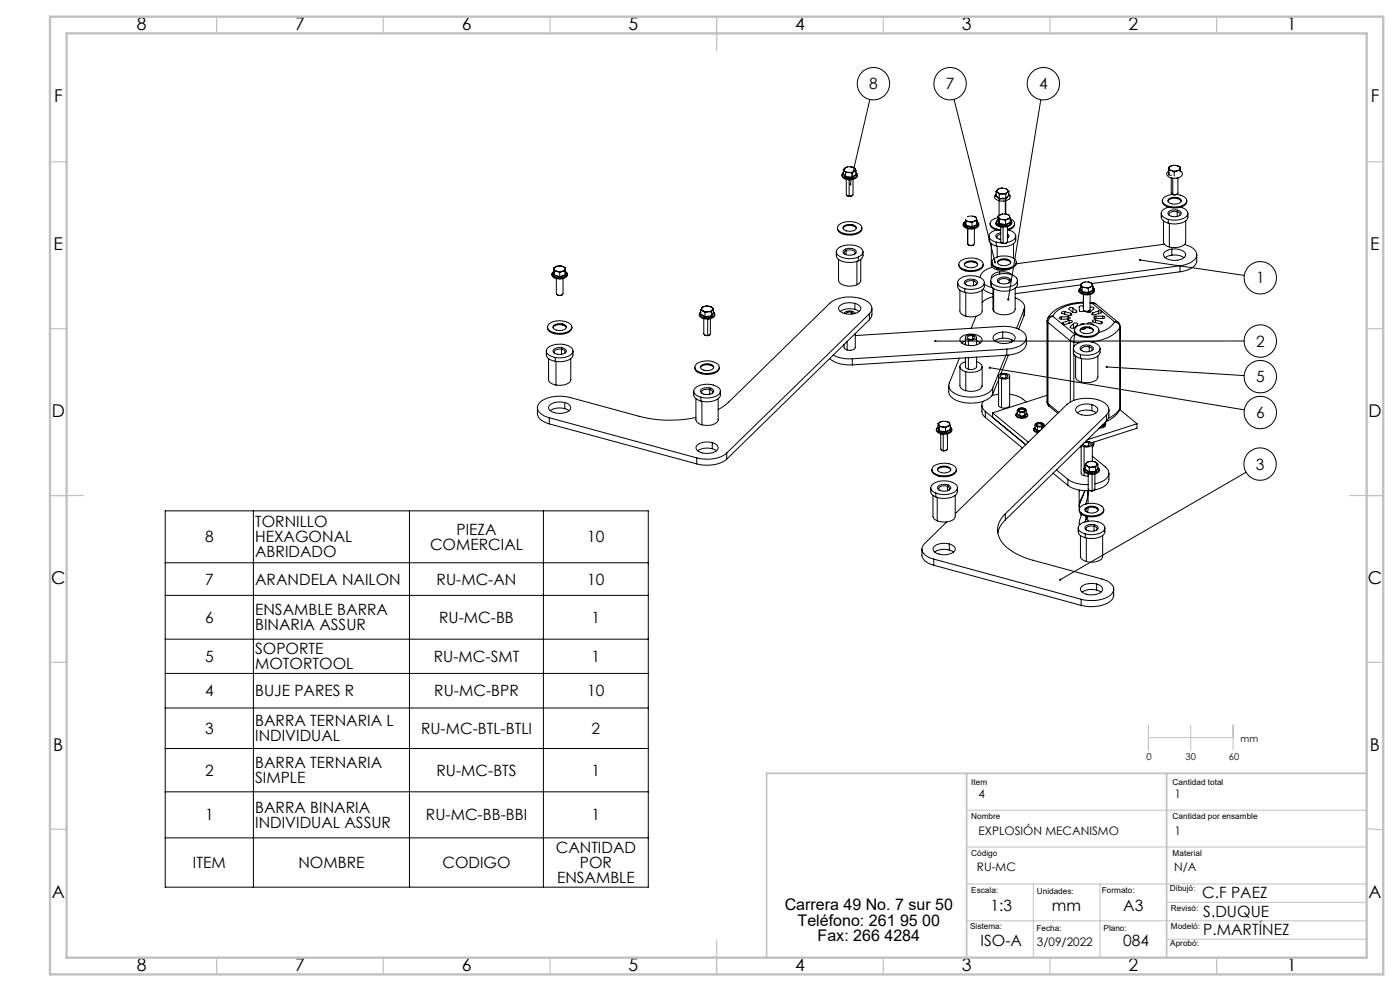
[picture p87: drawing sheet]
<svg xmlns="http://www.w3.org/2000/svg" width="420mm" height="297mm" viewBox="0 0 420 297" stroke-linecap="round" stroke-linejoin="round" font-family="sans-serif">
<defs><g id="words">
<g font-size="5.3">
<text x="41" y="9">8</text>
<text x="88.5" y="9">7</text>
<text x="138.5" y="9">6</text>
<text x="188.5" y="9">5</text>
<text x="238.5" y="9">4</text>
<text x="288.5" y="9">3</text>
<text x="338.5" y="9">2</text>
<text x="386" y="9">1</text>
<text x="16.2" y="30.7">F</text>
<text x="411.2" y="30.7">F</text>
<text x="16.1" y="75">E</text>
<text x="411.1" y="75">E</text>
<text x="15.5" y="125">D</text>
<text x="410.5" y="125">D</text>
<text x="15.4" y="175">C</text>
<text x="410.4" y="175">C</text>
<text x="16" y="225">B</text>
<text x="411" y="225">B</text>
<text x="15.5" y="269.2">A</text>
<text x="410.5" y="269.2">A</text>
<text x="41" y="291">8</text>
<text x="88.5" y="291">7</text>
<text x="138.5" y="291">6</text>
<text x="188.5" y="291">5</text>
<text x="238.5" y="291">4</text>
<text x="288.5" y="291">3</text>
<text x="338.5" y="291">2</text>
<text x="386" y="291">1</text>
</g>
<g font-size="4.8">
<text x="235.4" y="272.9">Carrera 49 No. 7 sur 50</text>
<text x="239.3" y="277.4">Teléfono: 261 95 00</text>
<text x="245.3" y="281.9">Fax: 266 4284</text>
</g>
<g font-size="4.7">
<text x="260.8" y="26.8">8</text>
<text x="283.7" y="26.8">7</text>
<text x="311.7" y="26.8">4</text>
<text x="376.8" y="84.9">1</text>
<text x="376.8" y="103.9">2</text>
<text x="376.8" y="114.6">5</text>
<text x="376.8" y="125.3">6</text>
<text x="376.7" y="140.8">3</text>
<text x="76.5" y="158">TORNILLO</text>
<text x="137" y="160.3">PIEZA</text>
<text x="61.5" y="162.5">8</text>
<text x="76.5" y="162.5">HEXAGONAL</text>
<text x="76.5" y="167.1">ABRIDADO</text>
<text x="129" y="164.8">COMERCIAL</text>
<text x="176.2" y="162.5">10</text>
<text x="61.5" y="175.2">7</text>
<text x="76.5" y="175.2">ARANDELA NAILON</text>
<text x="131" y="175.2">RU-MC-AN</text>
<text x="176.2" y="175.2">10</text>
<text x="76.5" y="184.4">ENSAMBLE BARRA</text>
<text x="61.5" y="186.6">6</text>
<text x="76.5" y="188.9">BINARIA ASSUR</text>
<text x="131.7" y="186.6">RU-MC-BB</text>
<text x="177.5" y="186.6">1</text>
<text x="76.5" y="196.1">SOPORTE</text>
<text x="61.5" y="198.4">5</text>
<text x="76.5" y="200.6">MOTORTOOL</text>
<text x="130.1" y="198.4">RU-MC-SMT</text>
<text x="177.5" y="198.4">1</text>
<text x="61.5" y="208.7">4</text>
<text x="76.5" y="208.7">BUJE PARES R</text>
<text x="130.3" y="208.7">RU-MC-BPR</text>
<text x="176.2" y="208.7">10</text>
<text x="61.5" y="219.9">3</text>
<text x="76.5" y="217.7">BARRA TERNARIA L</text>
<text x="126.3" y="219.9">RU-MC-BTL-BTLI</text>
<text x="177.5" y="219.9">2</text>
<text x="76.5" y="222.2">INDIVIDUAL</text>
<text x="61.5" y="232.5">2</text>
<text x="76.5" y="230.2">BARRA TERNARIA</text>
<text x="130.9" y="232.5">RU-MC-BTS</text>
<text x="177.5" y="232.5">1</text>
<text x="76.5" y="234.8">SIMPLE</text>
<text x="61.5" y="245.9">1</text>
<text x="76.5" y="243.6">BARRA BINARIA</text>
<text x="127.8" y="245.9">RU-MC-BB-BBI</text>
<text x="177.5" y="245.9">1</text>
<text x="76.5" y="248.1">INDIVIDUAL ASSUR</text>
<text x="166.7" y="255.6">CANTIDAD</text>
<text x="57.9" y="260.2">ITEM</text>
<text x="89.5" y="260.2">NOMBRE</text>
<text x="132.7" y="260.2">CODIGO</text>
<text x="174" y="260.2">POR</text>
<text x="167.1" y="264.7">ENSAMBLE</text>
<text x="360.7" y="269.2">C.F PAEZ</text>
<text x="297.2" y="272.9">1:3</text>
<text x="315.6" y="272.9">mm</text>
<text x="337" y="272.9">A3</text>
<text x="361" y="274.8">S.DUQUE</text>
<text x="361" y="280.2">P.MARTÍNEZ</text>
<text x="294.2" y="283.5">ISO-A</text>
<text x="337" y="283.5">084</text>
</g>
<g font-size="3.5">
<text x="293.6" y="239.2">4</text>
<text x="352.4" y="239.2">1</text>
<text x="293.6" y="250.2">EXPLOSIÓN MECANISMO</text>
<text x="352.4" y="250.2">1</text>
<text x="293.1" y="261.2">RU-MC</text>
<text x="352.2" y="261.1">N/A</text>
<text x="311.1" y="283.5">3/09/2022</text>
</g>
<g font-size="2.8">
<text x="343.9" y="227.8">0</text>
<text x="355.7" y="227.8">30</text>
<text x="368.7" y="227.8">60</text>
<text x="372.2" y="222.3">mm</text>
</g>
<g font-size="2.5">
<text x="291.4" y="235.1">Item</text>
<text x="351.8" y="235.1">Cantidad total</text>
<text x="291.4" y="245.5">Nombre</text>
<text x="351.8" y="245.5">Cantidad por ensamble</text>
<text x="291.4" y="256.5">Código</text>
<text x="351.8" y="256.5">Material</text>
<text x="291.4" y="267.7">Escala:</text>
<text x="311" y="267.8">Unidades:</text>
<text x="330.6" y="267.7">Formato:</text>
<text x="351" y="267">Dibujó:</text>
<text x="351.3" y="272.9">Revisó:</text>
<text x="291" y="278.4">Sistema:</text>
<text x="311" y="279">Fecha:</text>
<text x="331.1" y="279">Plano:</text>
<text x="351.3" y="278.4">Modeló:</text>
<text x="351.1" y="283.5">Aprobó:</text>
</g>
</g></defs>
<g fill="none" stroke="#000" stroke-width=".3">
<path d="M260.9 29.8l-5.8 25.4M286.2 29.8l12.3 48.8M312.2 29.9l-9.7 59.9M252.9 52.2l.7 1M253 52.1l-.1 .1M253 52.1l.7 .9M253 50.8l.3 .3M253 50.8v1.3M253.3 51.1l1.3 .6M253.3 51.1l.4 .6M253.6 50.3l-.3 .4v.4M253.6 53.2h1"/>
<path d="M253.6 50.3l-.6 .5M253.7 53l1.9 .2M253.7 53l-.1 .2M253.7 51.7v1.3M253.9 53.8v4.5l.2 .3 .6 .2M254.1 58.6l.7 .2M254.2 50l-.6 .3M254.6 53.5a1.86 1.86 0 0 0 2.5-1.3l-.3-.4a1.02 1.02 0 0 1 .4 1.1 1.02 1.02 0 0 1-1 .8l-1.6 .2M254.6 53.5l-1.4-.3a.77 .77 0 0 1-.5-.7 .77 .77 0 0 1 .3-.7 1 1 0 0 0-.4 1.1 1 1 0 0 0 .9 .7l1.1 .3M254.6 53.5v.4M254.6 51.7l1 .2M254.6 51.7h-.9"/>
<path d="M254.6 53.2v.3M254.6 53.2l1 .1M254.7 58.8h.1M254.7 53.9v4.9M255.2 50l-1.6 .3M255.2 50l1.3 .5M255.2 50l.9 .2 .4 .3M255.6 53.2v.1M255.6 51.9v1.3M255.7 58.6l-.9 .2M255.9 53.7v4.6l-.2 .3-1 .2M256.2 51.4l-1.6 .3"/>
<path d="M256.2 51.4l-.6 .5M256.5 50.5v.6l-.3 .3M256.5 50.5l.3 .6M256.8 52.4l-1.2 .8M256.8 52.4l.1 .1M256.8 51.1l-.6 .3M256.8 51.1v1.3M256.8 52.3l.1 .2M256.9 52.5l-1.3 .8M298.7 58.3a1.08 1.08 0 0 0-.2 1.2 1.08 1.08 0 0 0 1.1 .6 2.91 2.91 0 0 0 3.4-.9v-.6l-.4-.4 .3 .5M298.7 58.8l1.1 .9M298.8 58.7l1 .8"/>
<path d="M298.8 58.7l-.1 .1M298.8 57.4l.5 .3M298.8 57.4v1.3M298.8 58.2v.1M299.3 56.8a.51 .51 0 0 0 0 .9M299.3 56.8l-.5 .6M299.3 57.7l1.4 .4M299.3 57.7l.5 .5M299.8 59.5v.2M299.8 58.2v1.3M300.7 56.4l1.5 .4M300.7 56.4l-1.4 .4"/>
<path d="M300.7 56.4l-1 .1-.4 .3M300.7 58.1l-.9 .1M300.7 58.1l1 .1M301.6 56.5l.6 .3M301.7 59.5h-1.9M301.7 59.5l.1 .2M301.7 58.2v1.3M301.8 59.7h-2M302.2 56.8l.2 .3-.2 .5M302.2 56.8l.4 .6M302.2 57.6l-1.5 .5M302.2 57.6l-.5 .6"/>
<path d="M302.3 59.1l-.5 .6M302.6 58.6l-.9 .9M302.6 58.6h.1M302.6 57.4l-.4 .2M302.6 57.4v1.2M350.6 52.4l.8 .2M350.6 59.7a2.69 2.69 0 0 1 3.8 .4 2.34 2.34 0 0 1-3.4 .8 .74 .74 0 0 1-.4-1.2zM350.6 51.2a1.12 1.12 0 0 0-.5 1.3 1.12 1.12 0 0 0 1.2 .8 2.92 2.92 0 0 0 3.4-1l-.1-.6-.4-.4M350.7 51l-.1 1.4M350.7 51.5l-.1 .9M350.7 51l.7 .1M350.7 50.3l.2 .5 .5 .3"/>
<path d="M350.7 50.3v.7M351.4 53.3v4.6l.4 .4M351.4 51.1l1.7 .1M351.4 51.1l.8 .4M351.6 58.2l.3 .1M351.6 49.6l-.6 .3-.3 .4M351.6 49.6l1.7 .1M351.6 49.6l-.8 .4-.1 .3M351.8 58.3a2.97 2.97 0 0 0-3.1 1.8l.5 1 1.5 .7M351.8 58.3h.1M351.8 53.4v4.9M352.2 51.5v1.3"/>
<path d="M352.5 49.5l.8 .2M353 58.3a2.84 2.84 0 0 1 3 1.9 3.2 3.2 0 0 1-3.4 1.9l-1.9-.3M353.1 51.2l-.9 .3M353.2 58.2l-.7 .2-.6-.1M353.3 49.7l.5 .2 .2 .5M353.3 59.5l1.1 .8M353.3 59.5a2.54 2.54 0 0 0-2.9 .8M353.3 49.7l.8 .4M353.3 59.2v.3M353.4 53.3v4.6l-.6 .4h-1M354 51.1l-.9 .1M354 50.4l-.1 .4-.8 .4"/>
<path d="M354.1 50.1v1.3M354.1 50.1l-.1 .3M167 79.8h1.7M167 79.8l-.5 .2-.3 .6M167 79.8l-.8 .4v1.3M168.7 79.8l.6 .3 .3 .5M168.7 79.8l.8 .4 .1 .4M250.9 75.5a2.6 2.6 0 0 0 2.7 3.1h2l1.9-.4M251.2 68.3l.1 .6 .4 .6 1.5 .7M251.4 74.4a6.2 6.2 0 0 1 7.3 .4 1.54 1.54 0 0 1-1.2 2.2 6.2 6.2 0 0 1-6.4-.8 1.24 1.24 0 0 1 .3-1.8zM251.5 67.6a5.5 5.5 0 0 1 6.8 .1 1.45 1.45 0 0 1-1.3 2.1 5.4 5.4 0 0 1-5.5-.9 1.09 1.09 0 0 1 0-1.3zM251.6 77.7v6.3a2.77 2.77 0 0 0 3 1.8l2.5-.5"/>
<path d="M253 75.1a2.8 2.8 0 0 1 3.9 .2 1.31 1.31 0 0 1-1.6 1.2l-1.5-.2a.86 .86 0 0 1-.8-1.2zM253.1 67.8a3.1 3.1 0 0 1 3.7 .2 1.11 1.11 0 0 1-1.3 1.3l-2-.3a.73 .73 0 0 1-.4-1.2zM253.2 70v.2M253.6 74.7l.2 .4M253.8 75.1a.64 .64 0 0 0-.5 .9l.1 .2M253.8 75.1a2.01 2.01 0 0 1 2.8 .7l-.2 .4M253.8 75.1v1.2M255.8 67.7l.8 .3 .3 .4M255.8 67.7a2.46 2.46 0 0 0-2.9 .7M255.8 67.4v.3M257.1 78.3v7M257.5 77v1.2"/>
<path d="M258.2 77.7v6.5l-.3 .6-.8 .5M258.6 68.3a1.9 1.9 0 0 1-2.1 2l-2 .1-1.3-.2M258.9 75.5a2.16 2.16 0 0 1-1.4 2.7M287.6 79.2l.1 .6 .4 .7 1.5 .7M288.2 78.2a5.6 5.6 0 0 1 6.5 .4 1.3 1.3 0 0 1-.8 1.9 5.5 5.5 0 0 1-6-.6 1.12 1.12 0 0 1 .3-1.7zM289.1 67.4l-.1 .2M289.3 66.6l-.3 .4v.6M289.3 66.6l-.2 .8M289.4 66.7l.4 .9M289.4 66.7l.2 .5M289.5 66.5l-.2 .1M289.5 66.7h-.1"/>
<path d="M289.5 78.7a2.69 2.69 0 0 1 3.8 .5 2.34 2.34 0 0 1-3.4 .8 .74 .74 0 0 1-.4-1.3zM289.6 67.2l-.5 .2M289.6 67.2l.1 .6M289.7 67.8l1.9 .4M289.8 67.6l1.8 .4M289.8 66.4l-.1-.6 .2 .3 .8 .3M289.8 67.6l-.1 .2M289.8 66.4h.9M289.8 66.4v1.2M290.3 68.5v4.6a1.33 1.33 0 0 0 2 0v-4.6M290.5 73.3l.6 .3 1-.3M290.7 66.4l.9 .3"/>
<path d="M291.6 68v.2M291.6 66.7v1.3M291.9 64.8l-1.7 .1M291.9 64.8l.7 .2 .3 .5M291.9 64.8l.9 .3 .1 .4M292.2 78.6l1.1 .7M292.2 78.6a2.54 2.54 0 0 0-2.9 .7M292.2 78.3v.3M292.3 66.3l-1.6 .1M292.3 66.3l-.7 .4M292.9 65.5v.4l-.6 .4M292.9 65.5l.2 .6"/>
<path d="M293.1 66.5l.5 .6M293.1 67.3l-1.5 .7M293.1 67.3l.1 .2M293.1 66.5l.4 .5M293.1 66.1l-.8 .2M293.1 66.1v1.2M293.1 67.1l.1 .4M293.1 66.9l.4 .1M293.2 67.5l-1.6 .7M293.5 67a1.4 1.4 0 0 1-1.6 1.3l-2-.2-.8-.7M293.5 67l.1 .1M293.6 67.1a1.83 1.83 0 0 1-2.3 1.5l-1.4-.2-.9-.8"/>
<path d="M295 79.2a2.02 2.02 0 0 1-2.2 2l-1.9 .2-1.3-.2M296.7 70.8a2.32 2.32 0 0 0 2.2 2.9M297 67l.1 .6 .5 .6 1.4 .7M297.4 73v6.5l.4 .6 1.4 .8M297.6 78.6v.6l.5 .7 1.5 .7M298.1 77.6a5.7 5.7 0 0 1 6.6 .3 1.45 1.45 0 0 1-1.2 2.2 5.6 5.6 0 0 1-5.7-.8 1.12 1.12 0 0 1 .3-1.7zM298.8 66.6v.2a1.18 1.18 0 0 0 1.4 1.2M298.9 66.9l-.2 .2M298.9 72.6l1.6 .2M298.9 72.6v1.1M298.9 68.9a2.11 2.11 0 0 0-2.1 2.3l.9 .9 1.2 .5M299 68.9l1.2 .2"/>
<path d="M299 68.6l1.2 .3M299 68.6v.3M299.2 73.8v3.2M299.3 66.2l.4 1M299.4 66.1l-.1 .1M299.4 66.1l.4 1M299.4 65.2a2.16 2.16 0 0 0-2.3 2.1l.9 .9 1 .4M299.4 64.8l.2 .4M299.4 64.8v1.3M299.4 78.1a2.66 2.66 0 0 1 3.8 .4 2.17 2.17 0 0 1-2.8 1l-.5-.1a.77 .77 0 0 1-.5-1.3zM299.6 65.2l.4 .4 .7 .2M299.6 65.2l.2 .6"/>
<path d="M299.7 60.1v4.5M299.7 67.2l1 .1M299.8 67.1l1.9 .2M299.8 67.1l-.1 .1M299.8 65.8h.9M299.8 65.8v1.3M300.1 64.3l-.5 .5v.4M300.1 64.3l-.7 .5M300.2 67.9v4.5l.7 .5M300.2 69.7l-.6 .2a.91 .91 0 0 0-.9 1 .91 .91 0 0 0 1.1 .8l.4 .1M300.2 70.2l-.8 .4a.53 .53 0 0 0-.1 .9M300.4 72.7l.6 .3"/>
<path d="M300.6 67.7a2.23 2.23 0 0 0 2.9-1.2l-.4-.6a.99 .99 0 0 1 .5 1.1 .99 .99 0 0 1-.9 .8l-2.2 .2M300.6 67.7l-1-.3a.79 .79 0 0 1-.6-.7 .79 .79 0 0 1 .4-.8 1.02 1.02 0 0 0-.5 1.2 1.02 1.02 0 0 0 1 .7l.6 .2M300.6 67.7l-.1 .3M300.7 67.3l-.1 .4M300.7 67.3l1 .2M300.7 65.8l1 .3M300.8 64.1l-.7 .2M300.9 72.9l.1 .1M300.9 68v4.9M301.6 60.2v4M301.7 67.3v.2M301.7 66.1v1.2"/>
<path d="M301.7 64.2l-1.6 .1M301.7 64.2l.6 .1 .6 .5M301.7 60.1v4.1M301.7 64.2l.9 .2 .3 .4M302 72.7l-1 .3M302.1 78l.8 .3 .3 .4M302.1 78a2.42 2.42 0 0 0-2.8 .7M302.1 77.7v.3M302.2 67.9v4.6l-.6 .4h-.7M302.2 70.1l.2 .1a.68 .68 0 0 1 .3 .7 .68 .68 0 0 1-.5 .5v-.7M302.4 65.6l-1.7 .2M302.4 65.6l-.7 .5"/>
<path d="M302.6 68.9l.5 .2a1.61 1.61 0 0 1 1.6 1.5 1.61 1.61 0 0 1-1.3 1.7l-1.3 .4M302.9 64.8l-.1 .4-.4 .4M302.9 64.8l.2 .6M303.1 66.7l-1.4 .6M303.1 66.7l.1 .1M303.1 65.5a1.41 1.41 0 0 1 1.3 1.3 1.41 1.41 0 0 1-1 1.5l-1.2 .4M303.1 65.4l-.7 .2M303.1 65.4v1.3M303.1 66.5l.1 .3M303.2 66.8l-1.5 .7M304.1 73v4.4M304.4 67a2.02 2.02 0 0 1-2.2 2"/>
<path d="M304.7 70.8a2.48 2.48 0 0 1-2.5 3l-2 .1-1.3-.2M304.9 78.6a2.39 2.39 0 0 1-2.6 2.1l-2.7-.1M342 77.9l31.3 4.6M348.4 63.9a2.32 2.32 0 0 0 2.1 3M348.7 60.1l.1 .6 .4 .7 1.5 .7M349 66.2v6.5l.4 .6 1.4 .7M349.3 73.2l-44.4 5.9M349.5 75.5a4.9 4.9 0 0 1 6.1 .4 1.42 1.42 0 0 1-1.2 1.8 4.7 4.7 0 0 1-5.3-.9 1.06 1.06 0 0 1 .4-1.3zM350.5 65.8v1.1M350.6 62.1a2.05 2.05 0 0 0-2.1 2.2l.5 .7 1.5 .8M350.6 63.4a2.65 2.65 0 0 1 3.8 .5 2.3 2.3 0 0 1-3.4 .8 .73 .73 0 0 1-.4-1.3zM350.7 61.8v.3"/>
<path d="M350.8 67v7M351.5 76.5l-2 .7M351.5 76.5h2l1.7 .7M351.5 74.6v1.9M353.2 63.5l.3 .1a.62 .62 0 0 1 .4 .9l-.1 .1M353.2 63.5a1.66 1.66 0 0 0-2.5 .9l.2 .2M353.2 63.5v1.4M353.3 63l-.1 .5M354 79.7l-49.2 6.5M354 79.7v1.8M354.2 62.1h.1M354.2 62.1l.6 .2a1.55 1.55 0 0 1 1.5 1.2 1.55 1.55 0 0 1-.8 1.7 7 7 0 0 1-5 .6"/>
<path d="M355.4 73.3a3.9 3.9 0 0 1 3.6 3.3 5.3 5.3 0 0 1-5 3.1M355.7 66.2v6.3a2.62 2.62 0 0 1-3 1.7l-1.9-.2M356 60.1a2.02 2.02 0 0 1-2.1 2.1l-2 .1-1.2-.2M356.4 63.9a2.44 2.44 0 0 1-2.5 3.1l-1.4 .1-2-.2M359 76.3a3.4 3.4 0 0 1-.8 3.5l-1.8 1.1-2.4 .6M164.2 98l.1 .6 .4 .7 1.5 .7M164.5 97.3a5.4 5.4 0 0 1 6.8 .1 1.45 1.45 0 0 1-1.3 2.2 5.4 5.4 0 0 1-5.5-.9 1.03 1.03 0 0 1 0-1.4zM165.7 82.2l.5-.8-.4 .3-.3 .6M165.7 82.2l-.2 .1M166.1 97.5a2.65 2.65 0 0 1 3.8 .5 2.34 2.34 0 0 1-3.4 .8 .74 .74 0 0 1-.4-1.3zM166.1 81.6l.1 .4M166.1 81.6h.1"/>
<path d="M166.2 82.6l1.7 .5M166.2 82l-.5 .2M166.2 82v.6M166.2 99.7v.3M166.2 80.6l.2 .3 .7 .4M166.2 81.5l.1 1M166.2 81.5l-.1 .1M166.2 80.6l.1 .6M166.3 82.5l1.6 .5M166.3 82.5l-.1 .1M166.3 81.2l.8 .1M166.3 81.2v1.3"/>
<path d="M166.9 83.5v4.5a1.25 1.25 0 0 0 2 0v-4.5M167.1 81.3h1.7M167.1 81.3l.8 .4M167.1 88.3a1.4 1.4 0 0 0 1.6 0M167.9 83v.1M167.9 81.7v1.3M168.8 81.3l-.9 .4M168.8 97.4l.8 .4 .3 .4M168.8 97.4a2.46 2.46 0 0 0-2.9 .8M168.8 97.1v.3M169.5 81.5l.1 .9M169.6 82.4l-1.7 .6"/>
<path d="M169.6 80.6l-.2 .4-.6 .3M169.6 82.4l.1 .2M169.7 81.6h.1M169.6 81.4l.5 .7M169.6 81.2l-.8 .1M169.6 80.6v1.8M169.6 81.4l.7 .9M169.7 82v.6M169.7 82l.4 .1M169.7 81.6v.4M169.7 82.6l-1.8 .5M170.1 82.1a2.86 2.86 0 0 1-4.2 .6l-.2-.5"/>
<path d="M170.1 82.1l.2 .2M170.3 82.3a2.42 2.42 0 0 1-3.3 1.2l-1.1-.5-.4-.7M171.6 98a1.98 1.98 0 0 1-2.2 2l-1.9 .2-1.3-.2M210.1 94.3l1.4 .8M210.2 94.2l1.3 .7M210.2 94.2l-.1 .1M210.2 92.9l.7 .3M210.2 92.9v1.3M210.2 94.1l-.1 .2M210.5 92.3v.5l.4 .4M210.5 92.3l-.3 .6M210.9 93.2l1.5 .2"/>
<path d="M210.9 93.2l.6 .5M211.1 95.5l.1 4.7 1.1 .3M211.5 94.9v.2M211.5 93.7v1.2M211.8 91.8l-.8 .1-.5 .4M211.8 91.8l1.6 .2M211.8 91.8l-.9 .2-.4 .3M212.3 95.6v4.9M212.4 93.4l-.9 .3M212.4 93.4h1M212.5 94.9l-1 .2M212.5 94.9v.4"/>
<path d="M212.5 94.9h1M212.5 95.3l-1.9-.3a.82 .82 0 0 1-.7-.6 .82 .82 0 0 1 .3-.9 1.07 1.07 0 0 0-.4 1.3 1.07 1.07 0 0 0 1.2 .7l1.6 .1M212.5 95.3l1.4-.4a.77 .77 0 0 0 .1-1.4 1.05 1.05 0 0 1 .4 1.3 1.05 1.05 0 0 1-1.1 .7l-.7 .1M212.5 95.3l.1 .3M213.1 95.5v4.5l-.2 .4-.6 .1M213.4 92l.3 .3v.5M213.4 92l.6 .5M213.4 94.7l-1.9 .2M213.4 94.7l.1 .2M213.4 93.4v1.3M213.7 92.8l-.5 .4-.8 .2M213.7 92.8l-.3 .6"/>
<path d="M214 93.8l-.6 .9M214 93.8l.1 .1M214 92.5l-.3 .3M214 92.5v1.3M214.1 93.9l-.6 1M252 91.6a5 5 0 0 1 6.1 .3 1.52 1.52 0 0 1-1.6 2 4.9 4.9 0 0 1-4.8-.9 .97 .97 0 0 1 .3-1.4zM253.3 93.9a2.18 2.18 0 0 1 3.2 0M255.4 93.6h-1.1l-.5 .4M255.4 93.6l.6 .4M255.4 93.6v.5M256.5 92.7l1.2 .6M256.5 92.7a5.3 5.3 0 0 0-4.4 .6"/>
<path d="M256.5 90.9v1.8M256.6 100v4.1a2.07 2.07 0 0 1-3.4 0v-.9M260.8 94a2.2 2.2 0 0 0-.6-3.7 10.6 10.6 0 0 0-11.2 .5l-30.3 29.6-3.3 2.3M260.8 94l-42.8 41.8M260.8 94v1.8M260.8 95.8l-42.8 41.8M261.6 92.4a4.5 4.5 0 0 1-.4 3l-.4 .4M287.3 84.7a2.29 2.29 0 0 0 2.1 2.9M287.8 83.7a6.1 6.1 0 0 1 7.2 .2 1.46 1.46 0 0 1-1 2.3 6.4 6.4 0 0 1-6.4-.8 1.2 1.2 0 0 1 .2-1.7zM288 87v6.4l.4 .7 1.3 .7M289.4 86.5v1.1M289.5 84.2a2.69 2.69 0 0 1 3.8 .4 2.34 2.34 0 0 1-3.4 .8 .74 .74 0 0 1-.4-1.2z"/>
<path d="M289.6 80.9v.3M289.7 87.7v7.1M292.1 84.2l.4 .1a.65 .65 0 0 1 .4 1l-.2 .1M292.1 84.2a1.6 1.6 0 0 0-2.4 1l.1 .2M292.1 84.2v1.4M292.2 83.8l-.1 .4M292.8 94.8l-1.4 3.6M294 83.1v.1M294.6 87v6.2a2.68 2.68 0 0 1-3 1.8l-1.9-.2M294.9 86.7l.8 .6 2.2 .8M295.3 84.7a2.49 2.49 0 0 1-2.5 3l-2 .2-1.4-.3M295.3 85.2l2.5 1.1"/>
<path d="M297.2 84.1v1.1l.3 .7M297.5 84.7v1.2M297.7 80.1a4.4 4.4 0 0 0-3.7 3M297.8 83a6.1 6.1 0 0 1 7.2 .4 1.84 1.84 0 0 1-1.8 2.5 5.7 5.7 0 0 1-5.7-1.2 1.18 1.18 0 0 1 .3-1.7zM297.9 86.3v6.3l.2 .6M297.9 88.9l-2.1 .8-1.2 .9M298.1 86.5v6.7M299.2 80.4v.5M299.3 84.4l.3 .2M299.6 80.3v.3M299.6 84.6l.2 .2M299.9 81.5a2.12 2.12 0 0 0-2.5 1.9"/>
<path d="M299.9 81.5a4.5 4.5 0 0 1 3.9 1M299.9 81.5v.6M300.8 99.5v1.8M302.8 84.1l-.1 .7M302.8 84.1a2.09 2.09 0 0 0-3.2 .3v.2M302.8 84.1v.5M303.1 83.7a1.03 1.03 0 0 1-1.2 1.3h-1.5l-1.1-.6M303.1 83.7a2.8 2.8 0 0 0-3.8 .2v.5M303.1 83.7l-.3 .4M303.2 80.5l-2.1 .5-1.9-.1M304.6 86.3v6.3a2.5 2.5 0 0 1-2.9 1.7l-1.9-.1-1.7-1M304.6 89.2a3.4 3.4 0 0 1 2.8 3.1l-.2 .4"/>
<path d="M305.2 84.1a2.3 2.3 0 0 1-2 2.9 5.9 5.9 0 0 1-5.7-1.1M307.2 92.7l-2.2 5.7M307.2 92.7v1.8M307.2 94.5l-1.6 4.1M307.4 92l-.2 2.5M314.1 96.2l.3 .4M314.1 96.2v24.3M314.3 95.5l-.2 .7M314.4 96.6l6.7 5.6M314.4 96.6v24.3M315.8 94.8a2.04 2.04 0 0 0-1.4 1.8M315.8 94.8l-.9 .1-.6 .6"/>
<path d="M315.8 94.8l6.7 5.5M318.4 95a.37 .37 0 0 0-.5 .1 .37 .37 0 0 0 .1 .5h2.4M318.4 95v.7M319 96.6v.6M319.4 93.4a.52 .52 0 0 0-.6-.1 .52 .52 0 0 0-.2 .6l2.2 .6 .7-.1v-.3l-.3-.2M319.4 93.4l1.8 .5M319.4 93.4v.8M320.4 94.9l.7 .4-.7 .3M320.4 94.9l-2 .1M320.4 94.9v.7M320.7 96.1h.8l.2 .3-2.2 .9-.8-.3 .3-.4M320.7 96.1l-1.7 .5"/>
<path d="M320.7 96.1v.8M321.1 97.9v.3M321.2 93.9v.6M321.9 92.3a.62 .62 0 0 0-.7-.2 .62 .62 0 0 0-.5 .6l1.1 .9a.62 .62 0 0 0 .7 .2 .62 .62 0 0 0 .4-.6M321.9 92.3l1 .9M321.9 92.3v1.3M322.1 97a.67 .67 0 0 1 .7-.3 .67 .67 0 0 1 .5 .6l-1.1 1-1.1-.1M322.1 97v1.3M322.1 97l-1 .9M322.3 99l.1 .6 .5 .6 1.4 .7M322.9 97.9a5.6 5.6 0 0 1 6.6 .4 1.31 1.31 0 0 1-.8 2 5.7 5.7 0 0 1-6.1-.7 1.08 1.08 0 0 1 .3-1.7zM322.9 93.2v.4"/>
<path d="M323.8 87.2l-.1 .3M323.9 86.5l-.3 .6 .1 .4M324.1 86.6l.2 .4M324.1 86.5v.1M324.2 86.5l.4 1M324.2 86.5l-.1 .1M324.2 86.3l-.4 .4v.5M324.2 85.2v1.3M324.2 85.2l.2 .3M324.2 85.4l-19.6 2.6M324.2 98.5a2.73 2.73 0 0 1 3.8 .4 2.34 2.34 0 0 1-3.3 .8 .77 .77 0 0 1-.5-1.2zM324.3 87l-.5 .2"/>
<path d="M324.3 87l.3 .6M324.4 85.5l.6 .5 .6 .2M324.4 85.5l.2 .7M324.6 87.6l1.9 .3M324.6 87.5l1.9 .2M324.6 87.5v.1M324.6 86.2h1M324.6 86.2v1.3M324.8 84.7l-.4 .4v.4M324.8 84.7l-.6 .5M325 90.6a13.1 13.1 0 0 0-10.4 4.3l-.3 .6M325 91.9a.8 .8 0 0 0-1.3 .1l.1 1.1a.8 .8 0 0 0 1.3-.1"/>
<path d="M325 90.8a12.3 12.3 0 0 0-8.6 3l-.6 1M325 88.3v4.9M325.2 97.1l-.7-.1-.4 .4M325.2 93.1l.7 .3 .9-.3M325.4 98.2v.4M325.5 98.2a.7 .7 0 0 1-1.1 .5M325.5 84.5l-.7 .2M325.6 86.2l.9 .2M325.9 93.4l.1 .1M326 93.4h.1M326.5 84.5l-1.7 .2M326.5 84.5l.7 .2 .4 .4"/>
<path d="M326.5 84.5l.9 .3 .2 .3M326.5 87.7v.2M326.5 86.4v1.3M327 98.3l1 .8M327 98.3a2.46 2.46 0 0 0-3 .8M327 93v.6M327 98v.3M327 90.6l.8 .1M327 92.2a.63 .63 0 0 1 .7-.2 .63 .63 0 0 1 .4 .5l-1.1 1.1-1-.1M327 88.3v4.5a1.22 1.22 0 0 1-2 0M327 90.9h.7M327.2 86l-1.6 .2"/>
<path d="M327.2 86l-.7 .4M327.4 96.9l.7 .5M327.4 96.9a.84 .84 0 0 0-1.2 .1M327.4 96.9v.3M327.6 85.1v.5l-.4 .4M327.6 85.1l.3 .7M327.7 90.9l1 .1M327.7 90.9l6.7 5.5M327.8 90.7l.9 .3M327.8 90.7l-.1 .2M327.8 93.8v.5M327.9 87l-1.4 .7"/>
<path d="M327.9 87l.1 .1M327.9 86.3l.3 .3M327.9 85.8l-.7 .2M327.9 85.8v1.2M327.9 86.9l.1 .2M327.9 86.6h.3M327.9 86.3l.4 .4M328 87.1l-1.5 .8M328.2 86.6a1.22 1.22 0 0 1-1.4 1.4h-1.6l-.9-.3-.5-.5M328.2 86.6l.1 .1M328.3 86.7v.1a1.67 1.67 0 0 1-2.1 1.6l-1.8-.4-.7-.5M328.6 95.9a.48 .48 0 0 0-.6-.1 .48 .48 0 0 0-.1 .7l2.4 .5 .5-.3-.4-.3"/>
<path d="M328.6 95.9l1.8 .5M328.6 95.9v.8M328.7 91l6.7 5.6M328.8 94.8v.7M329.5 93.2h.8l.2 .4-2.2 .8-.8-.3 .3-.3M329.5 93.2l-1.7 .6M329.5 93.2v.8M329.7 99a2.02 2.02 0 0 1-2.1 2l-1.3 .1-2-.2M330.4 96.4v.6M330.8 94.8h.5l.2 .4-.6 .2-2 .1a.43 .43 0 0 1-.5-.1 .43 .43 0 0 1-.2-.4l.6-.2M330.8 94.8v.6M330.8 94.8h-2"/>
<path d="M334.4 96.4a1.76 1.76 0 0 1 1.6 1.7M334.4 96.4a7 7 0 0 1-4.8 3.3M334.4 96.4l1 .2M335.4 96.6l.4 .4 .3 .9M336 98.1a10.7 10.7 0 0 1-8.6 4.4M336 98.1v24.2M336.1 97.9l-.1 .2M336.1 97.9v24.3M354 81.5l-26.5 3.5M163.9 105.2a2.6 2.6 0 0 0 2.7 3.1M164.4 104.2a6.1 6.1 0 0 1 7.2 .3 1.76 1.76 0 0 1-1.7 2.5 6 6 0 0 1-5.8-1.1 1.23 1.23 0 0 1 .3-1.7zM164.6 107.5v6.4l.6 .9 1.6 .6"/>
<path d="M166.2 104.6a2.89 2.89 0 0 1 3.7 .4 1.31 1.31 0 0 1-1.6 1.2l-1.5-.2a.79 .79 0 0 1-.8-.5 .79 .79 0 0 1 .2-.9zM166.6 107.1v1.2M166.8 108.3v7.1M168.5 104.7l.7 .2a.57 .57 0 0 1 .1 1M168.5 104.7l-1.8 .2a.61 .61 0 0 0-.3 1M168.5 104.7v1.5M168.6 104.2l-.1 .5M171.2 107.5v6.3a2.88 2.88 0 0 1-3.1 1.7l-1.3-.1M171.9 105.2a2.54 2.54 0 0 1-2.6 3.1h-2.7M208.1 117.2a2.37 2.37 0 0 0 2.2 3M208.5 110.1v.5l.5 .7 1.4 .7M208.6 116.3a5.8 5.8 0 0 1 7.4 .5 2.22 2.22 0 0 1-2.4 2.3 5.3 5.3 0 0 1-5.4-1.5 1.24 1.24 0 0 1 .4-1.3z"/>
<path d="M208.7 109.3a5.5 5.5 0 0 1 6.9 .1 1.48 1.48 0 0 1-1.3 2.2 5.5 5.5 0 0 1-5.6-.9 1.08 1.08 0 0 1 0-1.4zM208.8 119.5v6.5l.7 .9 1.1 .4M210.3 119v1.2M210.4 109.6a2.71 2.71 0 0 1 3.7 .4 2.4 2.4 0 0 1-3.4 .8 .75 .75 0 0 1-.3-1.2zM210.4 116.7a2.67 2.67 0 0 1 3.7 .5 2.49 2.49 0 0 1-4 .1zM210.4 111.7v.3M211.3 100.3l1 .3M212.3 100.5v.1M212.9 116.7l.8 .6-.1 .6M212.9 116.7l-1.8 .1a.67 .67 0 0 0-.6 .9l.2 .2M212.9 116.7v1.5M212.9 100.3l-.6 .3"/>
<path d="M213 109.4l.8 .4 .3 .4M213 109.4a2.44 2.44 0 0 0-2.9 .8M213 109.1v.3M213 116.3l-.1 .4M215.4 119.5v6.3a2.71 2.71 0 0 1-2.9 1.7l-1.9-.2M215.8 110.1a2.02 2.02 0 0 1-2.1 1.9l-2 .2-1.3-.2M216.1 117.2a2.47 2.47 0 0 1-2.5 3.1l-1.3 .1-2-.2M248.9 107.5a8.8 8.8 0 0 0 6.8 1.9M249.9 106.4l3.1 1 2.7 .1M254.1 102.4v2.5M255.7 107.5v1.9M256.6 100.6l43.8-2.8a8.3 8.3 0 0 1 7.2 2.4 2.41 2.41 0 0 1-1.6 3.4l-2.2 .8-1.8 .2"/>
<path d="M284.6 115.6a4.4 4.4 0 0 0 .4 3 9 9 0 0 0 8.1 2.1 5.9 5.9 0 0 0 4.7-2.6M287.8 107.3l-3 7.6a2.82 2.82 0 0 0 2.3 3.3 10.7 10.7 0 0 0 10.1-1l.6-.9M288 109.9v5.7a2.91 2.91 0 0 0 3.3 1.7 3 3 0 0 0 3.3-1.7v-5.7M288.3 101.1a5 5 0 0 1 6.2 .2 1.31 1.31 0 0 1-1 1.8 4.9 4.9 0 0 1-5.4-.7 .96 .96 0 0 1 .2-1.3zM289.6 107.2l.1 2.9 .8 .6M289.6 108.4l-.4 .2a1.33 1.33 0 0 0-1.2 1.3 1.33 1.33 0 0 0 1.2 1.3l.5 .2M289.6 102.2l-1.1 .6M289.6 101.2v2.1M289.6 102.7l-.2 .6M289.7 100.9a2.17 2.17 0 0 1 3.3 .3 2.22 2.22 0 0 1-3.3 .1zM289.7 111.4v5.7M290.4 100.8a1.15 1.15 0 0 1 1.9 .5 1.47 1.47 0 0 1-2.1-.1z"/>
<path d="M290.5 101.9v1.6M290.5 107.2v3.5M290.9 100.2v.1M291.8 100.6v1.1M293 107v2.9a1.95 1.95 0 0 1-2.5 .8M293 108.4l.4 .1a1.33 1.33 0 0 1 1.2 1.4 1.33 1.33 0 0 1-1.2 1.3l-1.8 .4-1.9-.2M293 102.2l1.1 .6M293 101.2v2.1M297 110.2l76.3 12.6M297.8 116.3v1.8M298.2 100.5a4.9 4.9 0 0 1 6.2 .2 1.31 1.31 0 0 1-1 1.8 4.9 4.9 0 0 1-5.3-.7 1.06 1.06 0 0 1 .1-1.3zM299.6 112.7v8.8a2.04 2.04 0 0 0 3.3 0v-8.8"/>
<path d="M299.6 118.1l-2 .5M299.6 113.8l-1.8 4.3M299.6 112.5a2.39 2.39 0 0 1 3.3 .1 1.6 1.6 0 0 1-2.4 .9l-.4-.1a.65 .65 0 0 1-.5-.9zM300.2 112.6a1.44 1.44 0 0 1 2.1 .1 1.34 1.34 0 0 1-2.2 .1zM300.5 113.5v8.7M300.8 101.3l-1.2 .3-1.2 .5M300.8 101.3l1.9 .2 1.4 .6M301.7 112.3v1M301.8 106.5l-4 9.8M302 104.6l-46.3 2.9M302 104.6v1.9M302 106.5l-46.3 2.9"/>
<path d="M302.5 106.4l-2.3 5.7M302.9 118.1l2.8 .8 2.2 1.6M303.6 101.8l-.3 .8M307.9 101.2a3.6 3.6 0 0 1-.8 3.5l-1.7 1.1-3.4 .7M314.1 118.5l-16.3 5.3M321.1 102.2l1.1 .3M321.1 102.2v18.3M322 104.4a2.29 2.29 0 0 0 2.1 3M322.2 102.5l1.8 .2M322.2 102.5v1.4M322.2 106.1v13.9M322.5 103.5a6.1 6.1 0 0 1 7.2 .1 1.69 1.69 0 0 1-1.5 2.5 6 6 0 0 1-5.9-.9 1.21 1.21 0 0 1 .2-1.7z"/>
<path d="M322.5 100.3l-.3 2.2M322.5 100.3a2.17 2.17 0 0 0-1.4 1.9M322.5 100.3h.5M322.7 106.7v6.5l.4 .6 1.3 .7M324.1 106.3v1.1M324.2 103.9a2.73 2.73 0 0 1 3.8 .5 2.3 2.3 0 0 1-3.3 .8 .73 .73 0 0 1-.5-1.3zM324.3 100.6v.3M324.4 107.5v7M326.8 104a.78 .78 0 0 1 .8 1l-.2 .1M326.8 104a1.64 1.64 0 0 0-2.4 .9l.2 .2M326.8 104v1.4M327 103.5l-.2 .5"/>
<path d="M329.4 106.7v6.3a2.62 2.62 0 0 1-3 1.7l-2-.2M330 104.4a2.49 2.49 0 0 1-2.5 3.1l-1.3 .1-2.1-.2M332 110l41.2 2.6M373.2 102.2h-92.6M161.2 122.2a3.6 3.6 0 0 0 2.8 4.6l.8 .2M164.8 125.2l44.2 12M164.8 125.2v1.8M164.8 127l44.2 12M165 121.4a5 5 0 0 1 6.1 .3 1.53 1.53 0 0 1-1.6 2 4.2 4.2 0 0 1-4.9-1.4zM169.4 122.5l1.3 .6M169.4 122.5a5.2 5.2 0 0 0-4.3 .6M169.4 120.6v1.9"/>
<path d="M208.8 125.1a37.2 37.2 0 0 1-17.1-.4l-20.7-5.6a10 10 0 0 0-9.2 1.7 2.2 2.2 0 0 0 .9 3.5l2.1 .9M209 137.2v1.8M209.2 133.4a4.9 4.9 0 0 1 6.1 .3 1.32 1.32 0 0 1-1.1 1.8 4.8 4.8 0 0 1-5.2-.8 1.01 1.01 0 0 1 .2-1.3zM210.6 120.3v7M213.7 134.5l1.2 .6M213.7 134.5a5.4 5.4 0 0 0-4.4 .6M213.7 132.7v1.8M218 135.8a10.1 10.1 0 0 1-9 1.4M218 137.6a10.3 10.3 0 0 1-9 1.4M218 135.8v1.8M280 139.8a5.7 5.7 0 0 1 6.6 .1 1.37 1.37 0 0 1-1 2.3 5.3 5.3 0 0 1-6-1.1 1.24 1.24 0 0 1 .4-1.3zM281.3 128.3l.5 1"/>
<path d="M281.4 128.3h-.1M281.4 128a1.03 1.03 0 0 0-.5 1.1 1.03 1.03 0 0 0 1 .8l.7 .2M281.4 128.2l.4 1M281.4 128.2l-.1 .1M281.4 128a.79 .79 0 0 0-.4 .8 .79 .79 0 0 0 .7 .7l.9 .3M281.4 126.9l.2 .4M281.4 126.9v1.3M281.6 127.3l.4 .4 .8 .2M281.6 127.3l.2 .6M281.8 129.3l.9 .1M281.8 129.2l1.9 .3M281.8 129.2v.1"/>
<path d="M281.8 127.9h1M281.8 127.9v1.3M282.1 126.5l-.5 .5v.3M282.1 126.5l-.7 .4M282.2 130v4.5l.8 .5M282.4 134.9l.6 .2M282.6 129.8a2.31 2.31 0 0 0 2.9-1.2l-.4-.6a.97 .97 0 0 1 .5 1.1 .97 .97 0 0 1-.9 .8l-2.1 .2M282.6 129.8v.3M282.7 129.4l-.1 .4M282.7 129.4l1 .2M282.8 127.9l.9 .3M282.8 126.3l-.7 .2"/>
<path d="M283 135v.1M283 130.1v4.9M283.7 129.5v.1M283.7 128.2v1.3M283.7 126.3l-1.6 .2M283.7 126.3l.7 .2 .5 .4M283.7 126.3l1 .2 .2 .4M284 134.9l-1 .2M284.1 139.8v.2M284.2 130v4.6l-.3 .3-.9 .1M284.4 127.7l-1.6 .2M284.4 127.7l-.7 .5"/>
<path d="M284.9 126.9l-.1 .4-.4 .4M284.9 126.9l.2 .6M285.1 128.8l-1.4 .7M285.1 128.8l.1 .1M285.1 127.5l-.7 .2M285.1 127.5v1.3M285.1 128.7l.1 .2M285.2 128.9l-1.5 .7M294.6 121.5v1.8a2.21 2.21 0 0 0 1 1.8M295 120.3l-.2 .3a2.15 2.15 0 0 0 .8 2.7M295.6 123.3l12.1 10M295.6 123.3v1.8"/>
<path d="M295.6 125.1l11.1 9.2M297.8 123.8l10.6 8.7M297.8 123.8v1.3M304.8 124.2v.3a1.97 1.97 0 0 0 2.8 .7M305.1 124.2l.8 .6M305.2 123.7l-.3 .2a.82 .82 0 0 0 .1 .8 .82 .82 0 0 0 .8 .4l1.8-.1M305.2 124.1l.8 .6M305.2 124.1l-.1 .1M305.2 123l.4 .3M305.2 123v1.1M305.5 122.7l-.1 .3 .2 .3M305.5 122.7l-.3 .3"/>
<path d="M305.6 123.3l1 .2M305.6 123.3l.4 .3M305.8 122.7l.9-.3 .7 .4a1 1 0 0 1-.9 .6 1 1 0 0 1-.9-.6zM306 124.7l-.1 .1M306 123.6v1.1M306 122.7l-.4 .3M306 122.7l.7-.1 .7 .4M306 122.5v.2M306.5 122.3l-1 .4M306.5 122.3l1 .3M306.5 122.3l-.7 .1-.3 .3M306.6 123.5l-.6 .1"/>
<path d="M306.6 123.5h.7M307.3 124.7h-1.3M307.3 124.7l.1 .1M307.3 123.5v1.2M307.4 124.8h-1.5M307.4 124.8l.2 .2M307.5 122.6l.2 .2-.1 .4M307.5 122.6l.4 .3M307.6 125v.2M307.6 123.2l-1 .3M307.6 123.2l-.3 .3M307.9 124l-.6 .7"/>
<path d="M307.9 123.7l.1 .1a.6 .6 0 0 1 .3 .5 .6 .6 0 0 1-.4 .5l-.3 .2M307.9 124l.1 .1M307.9 122.9v1.1M307.9 122.9l-.3 .3M307.9 124.1h.1M308 124.1l-.6 .7M308.3 124.2l-.1 .6-.6 .4M308.4 132.5v.1M308.6 132.4l-.2 .1M310.1 128.6l.2 .7 .7 .3M310.4 128.5l.7 .7M310.5 128.5l.7 .6"/>
<path d="M310.5 128l-.2 .2a.77 .77 0 0 0-.1 .9 .77 .77 0 0 0 .8 .3M310.5 128.5h-.1M310.5 127.3l.4 .3M310.5 127.3v1.2M310.8 127l-.1 .4 .2 .2M310.8 127l-.3 .3M310.9 127.6l1 .3M310.9 127.6l.3 .3M311 129.4l.6 .1M311 129.6l.4 .1M311 129.4v.2M311 127l1-.2 .7 .3a.98 .98 0 0 1-.8 .7 .98 .98 0 0 1-1-.6z"/>
<path d="M311.1 129.2l-.1 .2M311.1 129.2h.8M311.2 129.1l-.1 .1M311.2 127.9v1.2M311.8 126.7l-1 .3M311.8 126.7l1 .3M311.8 126.7h-.7l-.3 .3M311.9 127.9h-.7M311.9 127.9h.7M312.1 129l-.9 .1M312.3 127l.5 .4M312.3 127h-.7l-.7 .4"/>
<path d="M312.3 126.9v.1M312.6 127.9v.7M312.8 127l.2 .2-.1 .4M312.8 127l.4 .3M312.9 127.6l-1 .3M312.9 127.6l-.3 .3M313.2 127.3l-.3 .3M313.2 127.3v.6M314.1 120.5l.3 .8 .3 .4M314.1 120.5l.3 .4M314.4 120.9l.3 .8M314.4 120.9l3.2 2.7"/>
<path d="M314.7 121.7l2.7 2.2M323.1 122a5 5 0 0 1 6.1 .3 1.33 1.33 0 0 1-1 1.8 5 5 0 0 1-5.4-.8 .97 .97 0 0 1 .3-1.3zM324.1 133.8h.1M324.1 133.8l.2 .2M324.3 133.6v8.2a1.86 1.86 0 0 0 2.2 .9M324.3 133.7l-.2 .1M324.5 133.5l.7 .4M325.2 133.9v6.5M325.5 139.4l.7 .3M325.5 139.4v1.3M325.7 132.3a1.32 1.32 0 0 1 1.9 1.1l-1 .5h-1.4M325.9 138.8l-.1 .5 .4 .4"/>
<path d="M325.9 138.8l-.4 .6M326.2 139.7l1.5 .3M326.2 139.7l.6 .5M326.5 132.6l-1.3 .1M326.5 132.6l.6 .5a1.25 1.25 0 0 1-2.2-.1M326.5 132.6v1M327.2 138.3l-1.3 .5M327.2 138.3l1.6 .3M327.2 138.3l-1 .2-.3 .3M327.6 123.1l1.3 .6M327.6 123.1a5.6 5.6 0 0 0-4.4 .6M327.6 121.3v1.8"/>
<path d="M327.7 136.7l4 3.3a2.28 2.28 0 0 1-.4 4l-2.8 1M327.7 133.1v5.2M327.7 140l-.9 .2M327.7 140h1M328.2 132.5a1.43 1.43 0 0 1-.5 1.5M328.8 138.6l.3 .4-.1 .4M328.8 138.6l.6 .5M329 139.4l-.5 .4-.8 .2M329 139.4l-.3 .6M329.4 139.1v1.3M329.4 139.1l-.4 .3M331.7 126.9l-.5 .7-1 .3"/>
<path d="M331.7 126.5a1.58 1.58 0 0 1-2 1.8M331.9 124.4a2.2 2.2 0 0 0-.6-3.7 10.8 10.8 0 0 0-11.2 .5l-33.5 32.7M331.9 124.4l-30.3 29.6M331.9 124.4v1.8M331.9 126.2l-30.3 29.6M332.7 122.8a4 4 0 0 1-.4 3l-.4 .4M335.9 122.9l-1.4 1.8-2.8 1.8a1.08 1.08 0 0 1-1 .9M336 122.8l5.1 4.2M336 122.3l-1.4 1.8-2.1 1.3M336 122.3l-.1 .6M336.1 122.2l-.2 .7M336.1 122.2l-.1 .1"/>
<path d="M341.1 127l-14.9 4.8M341.1 127v1.3l-13.6 4.4M49.6 153.1h144.9v112.8h-144.9zM76 153.1v112.8M122.8 153.1v112.8M163 153.1v112.8M279.2 146.2v1.2l.3 .7 1.2 .8M279.6 140.7v.4a2.47 2.47 0 0 0 2.1 1.6M279.7 145.2a6.1 6.1 0 0 1 7.2 .2 1.72 1.72 0 0 1-1.6 2.5 6 6 0 0 1-5.8-1 1.18 1.18 0 0 1 .2-1.7zM279.9 148.4v6.4l.4 .8 .9 .5M280.7 147.8v1.1M281.2 149.1v7"/>
<path d="M281.4 140.3a2.73 2.73 0 0 1 3.8 .3 2.22 2.22 0 0 1-3.2 .9 .79 .79 0 0 1-.6-1.2zM281.4 145.8a2.78 2.78 0 0 1 3.8 .2 2.01 2.01 0 0 1-2.8 1.1l-.4-.1a.82 .82 0 0 1-.6-1.2zM281.7 142.4v.3M284 156.4l-6.6 6.5a2.18 2.18 0 0 0 .6 3.7l2.1 1M284.1 140l.8 .4 .3 .5M284.1 140a2.29 2.29 0 0 0-2.8 .9M284.3 145.8l.3 .2a.54 .54 0 0 1 .1 .9M284.3 145.8a1.93 1.93 0 0 0-2.7 .7l.2 .4M284.3 145.8v1.3M284.5 145.4l-.2 .4M286.6 148.4v6.4a2.61 2.61 0 0 1-3 1.7l-2.4-.4M286.9 140.7a2.35 2.35 0 0 1-2.5 2.1l-2.7-.1"/>
<path d="M287.2 146.2a2.44 2.44 0 0 1-2.5 3l-2.1 .2-1.9-.5M301.6 154a6.3 6.3 0 0 0 .4 10.1l2.9 1.9 3.7 1.5 22 6a4 4 0 0 1 3.5 3.1 4.1 4.1 0 0 1-3.6 3l-3.5 .4-2.7-.4M301.6 155.8a7.4 7.4 0 0 0-2.3 3.9M301.6 154v1.8M315.9 141.8l4.5 3.6M316.9 140.8l3.5 2.8M320.4 143.6a9.8 9.8 0 0 0 6.1 1.6M320.4 145.4a9.6 9.6 0 0 0 6.5 1.6M320.4 143.6v1.8M323.5 158.2a2.29 2.29 0 0 0 2.1 2.9M323.8 146.8l-.1 5.1M323.8 152.7v.7l.6 .6"/>
<path d="M323.8 151.2v1.5M323.9 157.2a6.1 6.1 0 0 1 7.3 .2 1.46 1.46 0 0 1-1.1 2.3 6.3 6.3 0 0 1-6.4-.7 1.2 1.2 0 0 1 .2-1.8zM324.1 153.7l.3 .8M324.3 151.8a5.7 5.7 0 0 1 6.6 .2 1.43 1.43 0 0 1-1.2 2.2 5.6 5.6 0 0 1-5.6-.8 1.08 1.08 0 0 1 .2-1.6zM324.4 153.7v.3M324.6 154.1a4.8 4.8 0 0 0-.8 3l.2 .1M325.2 147.6l-1.4 3.6M325.2 141.3v1.3M325.4 140.8l1.3 .8M325.5 147l-1.7 4.2M325.5 140a1.05 1.05 0 0 0-.3 1.2 1.05 1.05 0 0 0 1 .8l1.6 .1M325.5 140.7l1.3 .8"/>
<path d="M325.5 140.7l-.1 .1M325.5 140.1l-.1 .1a.93 .93 0 0 0 0 1 .93 .93 0 0 0 .8 .5l1.6 .1M325.5 140.6l-.1 .2M325.6 156.1v.3M325.7 152.3a2.71 2.71 0 0 1 3.8 .4 2.34 2.34 0 0 1-3.4 .8 .74 .74 0 0 1-.4-1.2zM325.7 157.7a2.69 2.69 0 0 1 3.8 .4 2.38 2.38 0 0 1-3.4 .9 .74 .74 0 0 1-.4-1.3zM325.8 155.7l-.3 .7M325.8 152.4v.9M325.8 154.7v1M326.1 154.7l-.3 1M326.2 154.8l.2 1.4M326.4 152.1l-.1 1.5"/>
<path d="M326.4 147.1l-.6 4M326.4 147.3v3.6M326.5 142v4.6l.2 .3 .9 .2M326.7 146.9l.9 .2M326.8 141.5l-.1 .1M326.8 140.2v1.3M327.6 147.1h.1M327.6 142.2v4.9M327.7 141.4l-1 .2M327.7 141.4l.1 .4M327.7 141.4l1.1 .1M327.8 141.8l1-.2a.87 .87 0 0 0 .8-.5 .87 .87 0 0 0-.2-1 .98 .98 0 0 1 .4 1 .98 .98 0 0 1-.8 .8l-1.2 .2"/>
<path d="M327.8 141.8v.3M328.2 157.7a.83 .83 0 0 1 .8 1.1l-.1 .1M328.2 157.7a1.6 1.6 0 0 0-2.4 1l.2 .2M328.2 157.7v1.4M328.4 157.3l-.2 .4M328.5 142v4.6l-.9 .5M328.7 141.3l-1.9 .2M328.7 141.3l.1 .2M328.7 140v1.3M329.1 152.5l.3 .4M329.1 152.5a2.81 2.81 0 0 0-3.6 .4M329.1 152.2v.3"/>
<path d="M329.4 140.4l-.7 .9M329.4 140.4l.1 .1M329.5 140.5l-.7 1M331.1 152.7a2.37 2.37 0 0 1-2.6 2.1l-2.6-.1-1.5-.7M331.5 158.2a2.49 2.49 0 0 1-2.5 3.1l-2.1 .1-1.3-.3M332.7 141.8a3.6 3.6 0 0 1-2.8 4.6l-2.3 .7M373.8 141.5l-55.7 32.2M49.6 168.7h144.9M49.6 178.4h144.9M276.6 164.5a3.5 3.5 0 0 0 .8 3.6l1.2 .7 1.5 .6M280.1 167.6l44.2 12M280.1 167.6v1.8"/>
<path d="M280.1 169.4l44.2 12M280.3 163.8a5 5 0 0 1 6.1 .2 1.52 1.52 0 0 1-1.6 2 4.9 4.9 0 0 1-4.8-.9 1.08 1.08 0 0 1 .3-1.3zM284.8 164.8l1.3 .6M284.8 164.8a5.3 5.3 0 0 0-4.4 .6M284.8 163v1.8M324.1 160.5v6.4l.4 .7 1.4 .7M324.3 179.6v1.8M324.5 175.8a5 5 0 0 1 6.1 .3 1.31 1.31 0 0 1-1 1.8 4.9 4.9 0 0 1-5.3-.8 .98 .98 0 0 1 .2-1.3zM325.6 160v1.1M325.9 161.3v7M329 176.8l1.3 .7M329 176.8a5.4 5.4 0 0 0-4.4 .7"/>
<path d="M329 175v1.8M330.8 160.5v6.3a2.68 2.68 0 0 1-3 1.7l-1.9-.2M334.1 176.6v1.8a3.4 3.4 0 0 1-2.8 2.8 11.9 11.9 0 0 1-7 .2M49.6 191.6h144.9M49.6 201.8h144.9M49.6 212.2h144.9M49.6 224.3h144.9M49.6 237.3h144.9M49.6 251.1h144.9"/>
<circle cx="262" cy="25.1" r="4.9"/>
<circle cx="285" cy="25.1" r="4.9"/>
<circle cx="313" cy="25.1" r="4.8"/>
<circle cx="378.1" cy="83.3" r="4.9"/>
<circle cx="378.1" cy="102.2" r="4.9"/>
<circle cx="378.1" cy="112.9" r="4.9"/>
<circle cx="378" cy="139.1" r="4.9"/>
<circle cx="378.1" cy="123.6" r="4.9"/>
</g>
<path d="M344.5 217.3v7.5M357.2 217.3v7.5M369.9 217.3v7.5M344.5 221h25.4M290 242.8h120M290 253.9h120M290 264.9h120M290 276h120M310 264.9v22.1M330 264.9v22.1M350 270.4h60M350 281.5h60" fill="none" stroke="#c0c0c0" stroke-width=".3"/>
<g fill="none" stroke="#c0c0c0" stroke-width=".35">
<path d="M65 5v5M115 5v5M165 5v5M215 5v10M265 5v5M315 5v5M365 5v5M15 48.5h5M410 48.5h5M15 98.5h5M410 98.5h5M15 148.5h10"/>
<path d="M405 148.5h10M15 198.5h5M410 198.5h5M15 248.5h5M410 248.4l5 .3M65 287v5M115 287v5M165 287v5M215 282v10M265 287v5M315 287v5M365 287v5"/>
</g>
<path d="M290 231.8v55.2M350 231.8v55.2M410 231.8h-180v55.2" fill="none" stroke="#c0c0c0" stroke-width=".5"/>
<path d="M15 5h400v287h-400zM20 10h390v277h-390z" fill="none" stroke="#c0c0c0" stroke-width=".7"/>
<path d="M254.8 55l-.1 .3 .3 .3 .1-.4-.1 .4a.35 .35 0 0 0 .4-.4 .35 .35 0 0 0-.6-.2zM298.2 78.4l.1 .5h.3l-.1-.3 .1 .3 .2-.1-.1-.5zM302.3 89.5l-.1 .4 .2 .2 .1-.3-.1 .3a.34 .34 0 0 0 .4-.4 .34 .34 0 0 0-.5-.2zM341.7 77.7v.2h.3h-.3a.35 .35 0 0 0 .5 .3 .35 .35 0 0 0 .1-.6 .35 .35 0 0 0-.6 .1zM280.4 102l-.2 .2h.4h-.4a.34 .34 0 0 0 .5 .4 .34 .34 0 0 0 .2-.5 .34 .34 0 0 0-.5-.1zM331.8 109.7l-.1 .3h.3h-.3a.33 .33 0 0 0 .4 .3 .33 .33 0 0 0 .2-.5 .33 .33 0 0 0-.5-.1zM296.7 110l-.1 .2h.4h-.4a.34 .34 0 0 0 .4 .3 .34 .34 0 0 0 .2-.5 .34 .34 0 0 0-.5 0zM317.9 173.5l-.2 .4 .4-.2-.4 .2a.35 .35 0 0 0 .5 .1 .35 .35 0 0 0 .2-.4 .35 .35 0 0 0-.5-.1z" fill="#000"/>
<use href="#words"/>
</svg>
